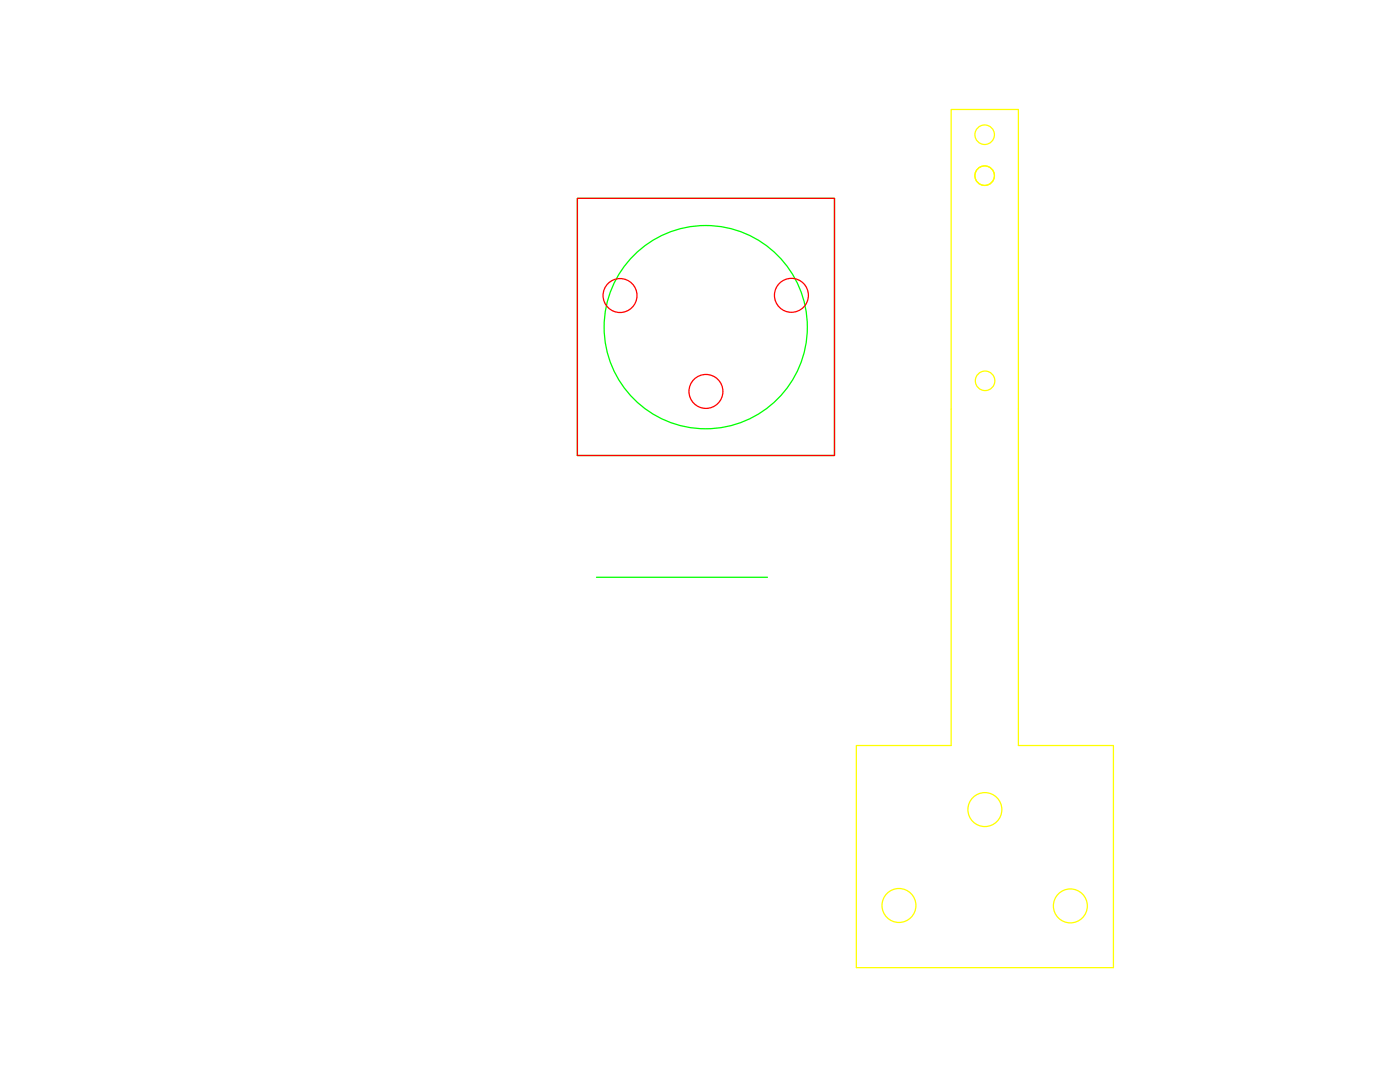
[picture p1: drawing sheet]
<svg xmlns="http://www.w3.org/2000/svg" width="279mm" height="216mm" viewBox="0 0 279 216" stroke-linecap="round" stroke-linejoin="round" font-family="sans-serif">
<g fill="none" stroke="#0f0" stroke-width=".25">
<path d="M115.2 39.6h51.3v51.3h-51.3zM119 115.2h34.2"/>
<circle cx="140.8" cy="65.3" r="20.3"/>
</g>
<g fill="none" stroke="#f00" stroke-width=".25">
<path d="M115.2 39.6h51.3v51.3h-51.3z"/>
<circle cx="123.7" cy="59" r="3.4"/>
<circle cx="157.9" cy="58.9" r="3.4"/>
<circle cx="140.9" cy="78.1" r="3.4"/>
</g>
<g fill="none" stroke="#ff0" stroke-width=".25">
<path d="M189.8 21.8h13.4v127h19v44.3h-51.3v-44.3h18.9z"/>
<circle cx="196.5" cy="35.1" r="1.95"/>
<circle cx="196.5" cy="26.9" r="1.95"/>
<circle cx="196.6" cy="76" r="1.95"/>
<circle cx="196.6" cy="161.5" r="3.4"/>
<circle cx="179.4" cy="180.7" r="3.4"/>
<circle cx="213.6" cy="180.8" r="3.4"/>
</g>
</svg>
